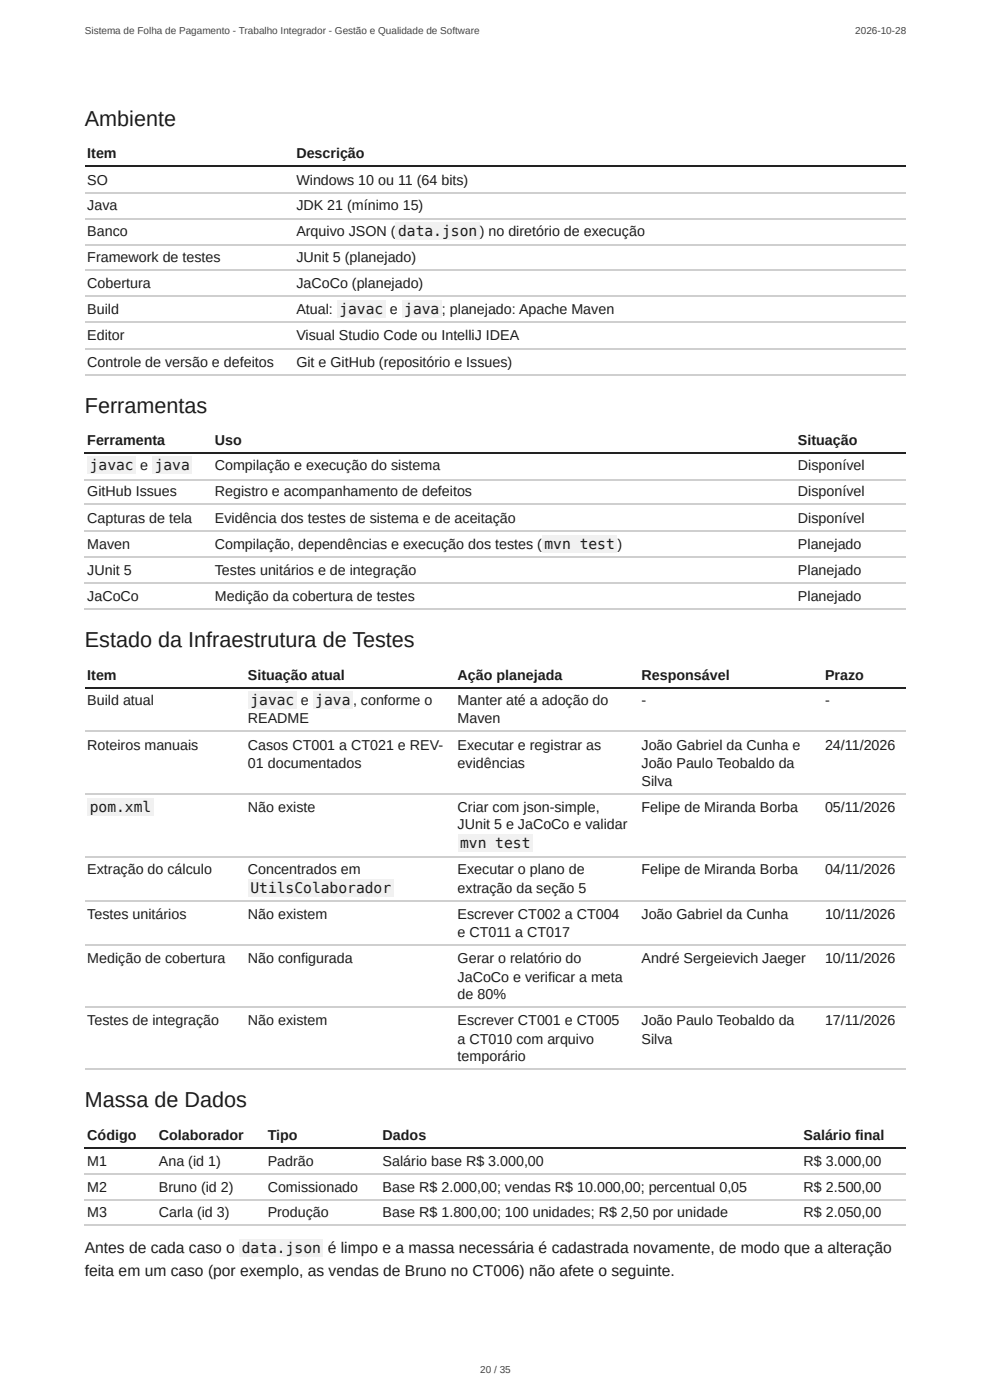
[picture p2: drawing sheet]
<svg xmlns="http://www.w3.org/2000/svg" width="210mm" height="297mm" viewBox="0 0 210 297" stroke-linecap="round" stroke-linejoin="round" font-family="sans-serif">
<defs><g id="words">
<g font-size="4.6" fill="#1c1c1c">
<text x="18" y="26.7">Ambiente</text>
<text x="18" y="87.6">Ferramentas</text>
<text x="18" y="137.3">Estado da Infraestrutura de Testes</text>
<text x="18" y="235">Massa de Dados</text>
</g>
<g font-size="3.3" fill="#1c1c1c">
<text x="18" y="265.9">Antes de cada caso o</text>
<text x="69.5" y="265.9">é limpo e a massa necessária é cadastrada novamente, de modo que a alteração</text>
<text x="18" y="270.7">feita em um caso (por exemplo, as vendas de Bruno no CT006) não afete o seguinte.</text>
</g>
<g font-size="3.1" fill="#1c1c1c">
<text x="84.5" y="50">data.json ) no diretório de execução</text>
<text x="72" y="66.7">javac</text>
<text x="85.8" y="66.7">java</text>
<text x="19" y="99.7">javac</text>
<text x="32.8" y="99.7">java</text>
<text x="115.5" y="116.4">mvn test</text>
<text x="53.1" y="149.5">javac</text>
<text x="66.9" y="149.5">java</text>
<text x="19" y="172.2">pom.xml</text>
<text x="97.6" y="179.9">mvn test</text>
<text x="53.1" y="189.4">UtilsColaborador</text>
<text x="51.3" y="265.9">data.json</text>
</g>
<g font-size="3" fill="#1c1c1c">
<text x="18.5" y="33.6">Item</text>
<text x="62.9" y="33.6">Descrição</text>
<text x="18.5" y="39.2">SO</text>
<text x="62.9" y="39.2">Windows 10 ou 11 (64 bits)</text>
<text x="18.5" y="44.5">Java</text>
<text x="62.9" y="44.5">JDK 21 (mínimo 15)</text>
<text x="18.5" y="50">Banco</text>
<text x="62.9" y="50">Arquivo JSON (</text>
<text x="18.5" y="55.6">Framework de testes</text>
<text x="62.9" y="55.6">JUnit 5 (planejado)</text>
<text x="18.5" y="61.1">Cobertura</text>
<text x="62.9" y="61.1">JaCoCo (planejado)</text>
<text x="18.5" y="66.7">Build</text>
<text x="62.9" y="66.7">Atual:</text>
<text x="82.7" y="66.7">e</text>
<text x="93.8" y="66.7">; planejado: Apache Maven</text>
<text x="18.5" y="72.2">Editor</text>
<text x="18.5" y="77.8">Controle de versão e defeitos</text>
<text x="62.9" y="72.2">Visual Studio Code ou IntelliJ IDEA</text>
<text x="62.9" y="77.8">Git e GitHub (repositório e Issues)</text>
<text x="18.5" y="94.5">Ferramenta</text>
<text x="45.6" y="94.5">Uso</text>
<text x="169.3" y="94.5">Situação</text>
<text x="29.8" y="99.7">e</text>
<text x="45.6" y="99.7">Compilação e execução do sistema</text>
<text x="169.3" y="99.7">Disponível</text>
<text x="18.5" y="105.3">GitHub Issues</text>
<text x="45.6" y="105.3">Registro e acompanhamento de defeitos</text>
<text x="169.3" y="105.3">Disponível</text>
<text x="18.5" y="110.9">Capturas de tela</text>
<text x="45.6" y="110.9">Evidência dos testes de sistema e de aceitação</text>
<text x="169.3" y="110.9">Disponível</text>
<text x="18.5" y="116.4">Maven</text>
<text x="45.6" y="116.4">Compilação, dependências e execução dos testes (</text>
<text x="131" y="116.4">)</text>
<text x="169.3" y="116.4">Planejado</text>
<text x="18.5" y="122">JUnit 5</text>
<text x="45.6" y="122">Testes unitários e de integração</text>
<text x="169.3" y="122">Planejado</text>
<text x="18.5" y="127.5">JaCoCo</text>
<text x="45.6" y="127.5">Medição da cobertura de testes</text>
<text x="169.3" y="127.5">Planejado</text>
<text x="18.5" y="144.2">Item</text>
<text x="18.5" y="149.5">Build atual</text>
<text x="52.6" y="144.2">Situação atual</text>
<text x="63.8" y="149.5">e</text>
<text x="74.9" y="149.5">,</text>
<text x="76.6" y="149.5">conforme o</text>
<text x="97.1" y="144.2">Ação planejada</text>
<text x="97.1" y="149.5">Manter até a adoção do</text>
<text x="136.1" y="144.2">Responsável</text>
<text x="136.1" y="149.5">-</text>
<text x="175" y="144.2">Prazo</text>
<text x="175" y="149.5">-</text>
<text x="52.6" y="153.5">README</text>
<text x="97.1" y="153.5">Maven</text>
<text x="18.5" y="159">Roteiros manuais</text>
<text x="52.6" y="159">Casos CT001 a CT021 e REV-</text>
<text x="97.1" y="159">Executar e registrar as</text>
<text x="136.1" y="159">João Gabriel da Cunha e</text>
<text x="175" y="159">24/11/2026</text>
<text x="52.6" y="163">01 documentados</text>
<text x="97.1" y="163">evidências</text>
<text x="136.1" y="163">João Paulo Teobaldo da</text>
<text x="136.1" y="166.7">Silva</text>
<text x="52.6" y="172.2">Não existe</text>
<text x="97.1" y="172.2">Criar com json-simple,</text>
<text x="136.1" y="172.2">Felipe de Miranda Borba</text>
<text x="175" y="172.2">05/11/2026</text>
<text x="97.1" y="175.9">JUnit 5 e JaCoCo e validar</text>
<text x="18.5" y="185.5">Extração do cálculo</text>
<text x="52.6" y="185.5">Concentrados em</text>
<text x="97.1" y="185.5">Executar o plano de</text>
<text x="136.1" y="185.5">Felipe de Miranda Borba</text>
<text x="175" y="185.5">04/11/2026</text>
<text x="97.1" y="189.4">extração da seção 5</text>
<text x="18.5" y="195">Testes unitários</text>
<text x="52.6" y="195">Não existem</text>
<text x="97.1" y="195">Escrever CT002 a CT004</text>
<text x="136.1" y="195">João Gabriel da Cunha</text>
<text x="175" y="195">10/11/2026</text>
<text x="97.1" y="198.7">e CT011 a CT017</text>
<text x="18.5" y="204.3">Medição de cobertura</text>
<text x="52.6" y="204.3">Não configurada</text>
<text x="97.1" y="204.3">Gerar o relatório do</text>
<text x="97.1" y="208.2">JaCoCo e verificar a meta</text>
<text x="136.1" y="204.3">André Sergeievich Jaeger</text>
<text x="175" y="204.3">10/11/2026</text>
<text x="97.1" y="211.9">de 80%</text>
<text x="18.5" y="217.5">Testes de integração</text>
<text x="52.6" y="217.5">Não existem</text>
<text x="97.1" y="217.5">Escrever CT001 e CT005</text>
<text x="97.1" y="221.5">a CT010 com arquivo</text>
<text x="136.1" y="217.5">João Paulo Teobaldo da</text>
<text x="136.1" y="221.5">Silva</text>
<text x="175" y="217.5">17/11/2026</text>
<text x="97.1" y="225.2">temporário</text>
<text x="18.5" y="241.8">Código</text>
<text x="33.7" y="241.8">Colaborador</text>
<text x="56.8" y="241.8">Tipo</text>
<text x="81.2" y="241.8">Dados</text>
<text x="170.5" y="241.8">Salário final</text>
<text x="18.5" y="247.4">M1</text>
<text x="33.7" y="247.4">Ana (id 1)</text>
<text x="56.8" y="247.4">Padrão</text>
<text x="81.2" y="247.4">Salário base R$ 3.000,00</text>
<text x="170.5" y="247.4">R$ 3.000,00</text>
<text x="18.5" y="252.9">M2</text>
<text x="33.7" y="252.9">Bruno (id 2)</text>
<text x="56.8" y="252.9">Comissionado</text>
<text x="81.2" y="252.9">Base R$ 2.000,00; vendas R$ 10.000,00; percentual 0,05</text>
<text x="170.5" y="252.9">R$ 2.500,00</text>
<text x="18.5" y="258.2">M3</text>
<text x="33.7" y="258.2">Carla (id 3)</text>
<text x="56.8" y="258.2">Produção</text>
<text x="81.2" y="258.2">Base R$ 1.800,00; 100 unidades; R$ 2,50 por unidade</text>
<text x="170.5" y="258.2">R$ 2.050,00</text>
</g>
<g font-size="2.1" fill="#444">
<text x="18" y="7.1">Sistema de Folha de Pagamento - Trabalho Integrador - Gestão e Qualidade de Software</text>
<text x="181.4" y="7.1">2026-10-28</text>
<text x="101.9" y="291.3">20 / 35</text>
</g>
</g></defs>
<path d="M18 35.3h174.1M18 96.2h174.1M18 145.9h174.1M18 243.5h174.1" fill="none" stroke="#222" stroke-width=".26"/>
<g fill="none" stroke="#cfcfcf" stroke-width=".26">
<path d="M18 40.9h174.1M18 46.4h174.1M18 52h174.1M18 57.3h174.1M18 62.8h174.1M18 68.4h174.1M18 74h174.1M18 79.5h174.1M18 101.7h174.1M18 107h174.1M18 112.6h174.1M18 118.1h174.1"/>
<path d="M18 123.7h174.1M18 129.2h174.1M18 155.2h174.1M18 168.4h174.1M18 181.9h174.1M18 191.2h174.1M18 200.4h174.1M18 213.7h174.1M18 226.9h174.1M18 249.1h174.1M18 254.7h174.1M18 260h174.1"/>
</g>
<g fill="#f1f1f1">
<path d="M83.9 47.1h18v3.7h-18z"/>
<path d="M71.4 63.8h10.4v3.7h-10.4z"/>
<path d="M85.2 63.8h8.5v3.7h-8.5z"/>
<path d="M18.5 96.8h10.3v3.7h-10.3z"/>
<path d="M32.3 96.8h8.4v3.7h-8.4z"/>
<path d="M115.1 113.5h15.9v3.7h-15.9z"/>
<path d="M52.7 146.6h10.3v3.7h-10.3z"/>
<path d="M66.4 146.6h8.5v3.7h-8.5z"/>
<path d="M18.5 169.3h14v3.7h-14z"/>
<path d="M97.1 177h15.9v3.7h-15.9z"/>
<path d="M52.7 186.5h30.9v3.7h-30.9z"/>
<path d="M50.8 263h17.7v3.7h-17.7z"/>
</g>
<use href="#words"/>
</svg>
